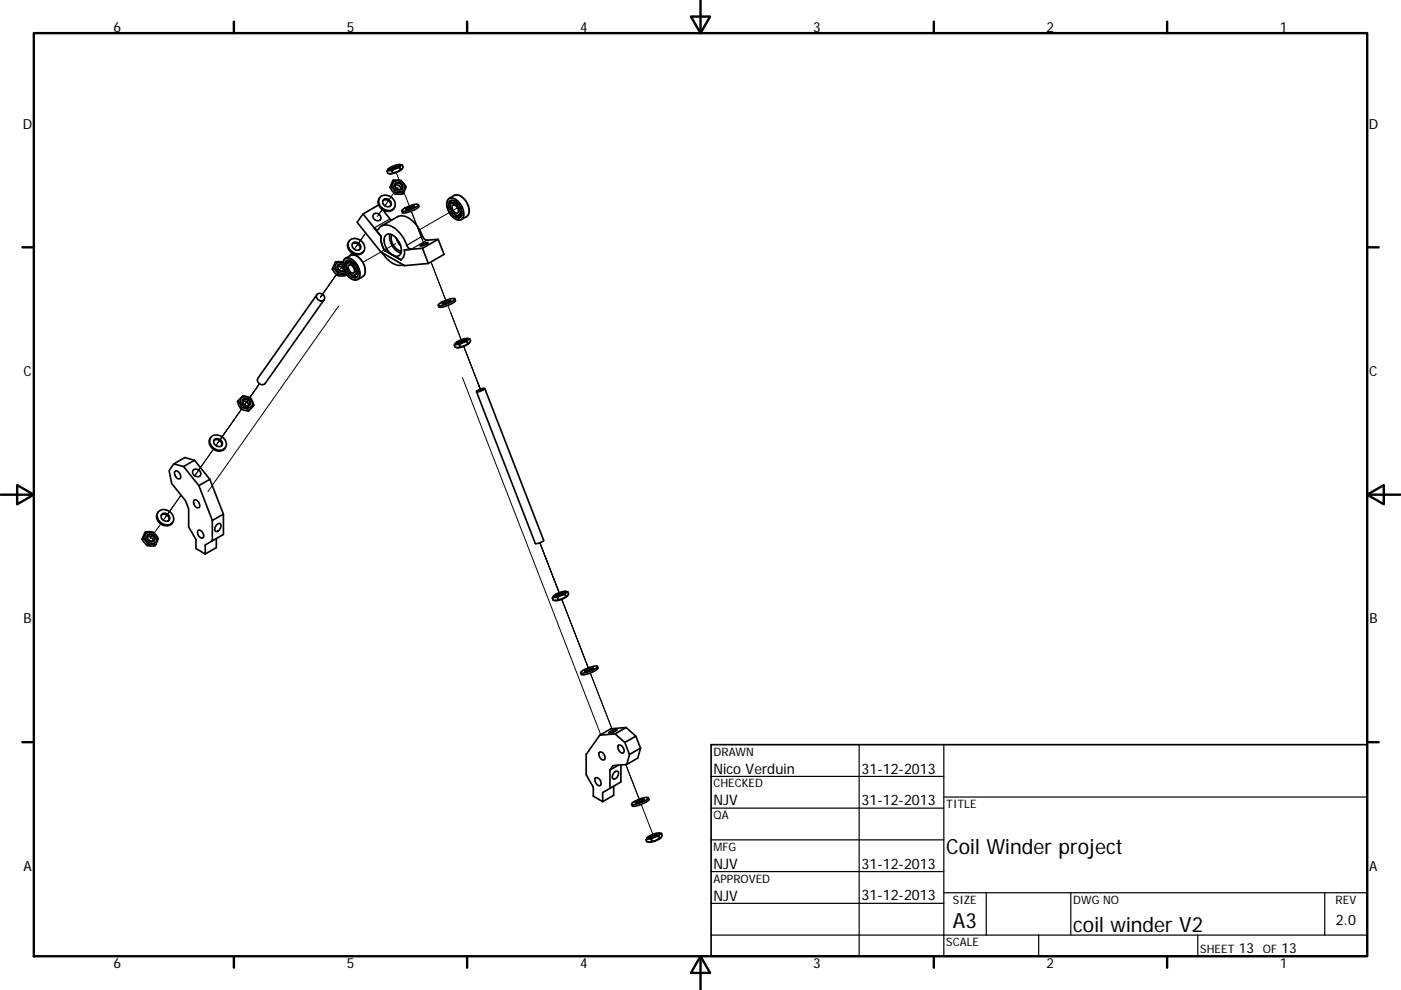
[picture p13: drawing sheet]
<svg xmlns="http://www.w3.org/2000/svg" width="297mm" height="210mm" viewBox="0 0 297 210" stroke-linecap="round" stroke-linejoin="round" font-family="sans-serif">
<defs><g id="words">
<g font-size="4.4">
<text x="200.6" y="181.2">Coil Winder project</text>
<text x="202" y="196.8">A3</text>
<text x="227.6" y="197.7">coil winder V2</text>
</g>
<g font-size="3.1">
<text x="151.3" y="164.1">Nico Verduin</text>
<text x="182.7" y="164.1">31-12-2013</text>
<text x="151.3" y="170.8">NJV</text>
<text x="182.7" y="170.8">31-12-2013</text>
<text x="151.3" y="184.3">NJV</text>
<text x="182.7" y="184.3">31-12-2013</text>
<text x="151.3" y="191">NJV</text>
<text x="182.7" y="191">31-12-2013</text>
<text x="283.2" y="196.3">2.0</text>
</g>
<g font-size="2.9">
<text x="24" y="6.8">6</text>
<text x="73.5" y="6.8">5</text>
<text x="123" y="6.8">4</text>
<text x="172.4" y="6.8">3</text>
<text x="221.9" y="6.8">2</text>
<text x="271.4" y="6.8">1</text>
<text x="4.8" y="27.3">D</text>
<text x="290.2" y="27.3">D</text>
<text x="4.9" y="79.8">C</text>
<text x="290.3" y="79.8">C</text>
<text x="5" y="132.2">B</text>
<text x="290.3" y="132.2">B</text>
<text x="4.9" y="184.7">A</text>
<text x="290.3" y="184.7">A</text>
<text x="262.7" y="202.2">13</text>
<text x="271.7" y="202.2">13</text>
<text x="24" y="205.2">6</text>
<text x="73.5" y="205.2">5</text>
<text x="123" y="205.2">4</text>
<text x="172.4" y="205.2">3</text>
<text x="221.9" y="205.2">2</text>
<text x="271.4" y="205.2">1</text>
</g>
<g font-size="2.5">
<text x="151.3" y="160.3">DRAWN</text>
<text x="151.3" y="167">CHECKED</text>
<text x="151.3" y="173.8">QA</text>
<text x="200.6" y="171.4">TITLE</text>
<text x="151.3" y="180.5">MFG</text>
<text x="151.3" y="187.2">APPROVED</text>
<text x="202.1" y="191.7">SIZE</text>
<text x="227.6" y="191.7">DWG NO</text>
<text x="283.2" y="191.7">REV</text>
<text x="200.6" y="200.7">SCALE</text>
<text x="254.5" y="202.2">SHEET</text>
<text x="267.7" y="202.2">OF</text>
</g>
</g></defs>
<g fill="none" stroke="#000" stroke-width=".21">
<path d="M84 36.6l3 7.7M84.4 39.7l-.2 .3M71.3 58.2l-3.3 4.8 3.3-4.7M72.2 57l.5-.7-.7 1M74.6 53.6l-.5 .7 .2-.3M75.5 52.3l2-2.9-2.4 3.5M80.2 45.6l.9-1.2-1.1 1.6M83.5 40.9l-1.9 2.8 .4-.6M83.9 51.7l-7 3.9M87 44.2v.1M89.6 51.1l-2.4-6.3 2.6 6.8M91.4 55.5l3.3 8.7"/>
<path d="M91.5 55.8l3.3 8.5M97 44.1l-8 4.6M71.8 64.9l-27.7 39.4M95 64.8l3 7.7M98.3 73.5l3.6 9.2M98.4 73.6l3.5 9.1M45.3 95.3l-4 5.6zM51.2 86.8l-5 7.2M51.2 86.8l-5.4 7.7zM55 81.4l-3.1 4.5M55 81.4l-2.9 4.2M98.1 80.1l29.3 75.7"/>
<path d="M101.2 81l.7 1.7M101.4 81.6l.5 1.1M34.1 111.1l-2.3 3.2M35 109.8l3.4-4.8-3.8 5.3M114.5 115.1l4.2 11.1M119.1 127.1l5.8 15.1M125.2 142.7l4.8 12.6zM135.7 170.1l-3-8 3 8M136 170.6l2.6 6.8"/>
</g>
<g fill="none" stroke="#000" stroke-width=".36">
<path d="M82.1 36.3l.3 .5 .9-.1M82.4 35.8l-.3 .5M82.5 35.7l1.5-.7a.54 .54 0 0 1 .9 .1 3.5 3.5 0 0 1-2.6 .8zM82.7 39.8l1.1 1.3M82.8 35.7l.9-.5a.43 .43 0 0 1 .7 0l-.9 .5a.47 .47 0 0 1-.8 0zM82.8 39.5l1.1 1.4M82.8 39.5l-.1 .3M83.1 36.2h-.6l-.4 .1M83.1 36.2l.2 .5M83.4 38.2l-.6 1.3M83.4 38.2h.2a1.92 1.92 0 0 1 2.4 1.6l-.4 1.1M83.4 38.2l-.7 1.6"/>
<path d="M83.5 38.5a1.4 1.4 0 0 1 1.8 .2 1.4 1.4 0 0 1 .2 1.7 1.4 1.4 0 0 1-1.7-.1 1.4 1.4 0 0 1-.3-1.8zM83.8 39.3a.92 .92 0 0 1 1.2 .8M83.9 38.8a.93 .93 0 0 1 1.2 .1 .93 .93 0 0 1 0 1.3 .97 .97 0 0 1-1.1-.2 .97 .97 0 0 1-.1-1.2zM83.9 39.1a.73 .73 0 0 1 1.1 0 .73 .73 0 0 1-.1 1.1 .82 .82 0 0 1-1-1.1zM84.4 35.3h-.8l-.7 .5M84.7 34.9l.6 .1M84.7 35.6l-1 .3-.6 .3M84.7 35.6l.2 .4M84.9 36l-.9 .5-.7 .2M85.3 35.8a3.9 3.9 0 0 1-2.7 1M85.3 35l-.4 .2-.2 .4M85.3 35l.1 .6-.5 .4"/>
<path d="M70.5 57.1l1.1 1.3M70.7 56.9l1 1.3M70.7 56.9l-.2 .2M71.2 55.5l1.5 .1M71.2 55.5l-.5 1.4M71.2 55.5l-.7 1.6M71.6 56.6a.87 .87 0 0 1 1.2 .8M71.7 58.2l1.6 .1M71.7 58.2l-.1 .2M72.7 56.1a.78 .78 0 0 0-1.2 .4 .78 .78 0 0 0 .7 1l.4 .1 .4-.2M72.7 55.8a1.06 1.06 0 0 0-1.5 .3 1.06 1.06 0 0 0 .4 1.5 1.43 1.43 0 0 0 1.6 .2M72.7 56.4a.66 .66 0 0 0-1.1 0 .66 .66 0 0 0 .5 1l.5 .1 .4-.2"/>
<path d="M73 55l1.3-.8a2.35 2.35 0 0 1 2.7 1.7l.4 1.3a1.44 1.44 0 0 1-.5 1.5l-1 .6a2.26 2.26 0 0 1-2.7-1.5l-.5-1.6v-.6zM73.2 55.5a1.43 1.43 0 0 1 2.2 .8 1.9 1.9 0 0 1 .1 2.6 2.15 2.15 0 0 1-2.3-1.9l-.2-1zM73.3 56l.3 1.2M73.3 56l.2 .3M73.3 58.3l-.1 .2h-.5l-1.1-.1M73.4 58.1l-.1 .2M73.6 55.9a1.03 1.03 0 0 1 1.5 .6 1.26 1.26 0 0 1 0 1.9 1.87 1.87 0 0 1-1.5-2.5zM73.6 55.2l-.3 .8M73.8 55.8a1.02 1.02 0 0 1 1.6 .4M73.9 55.4l.1-.2 .3 .3M74 57.8a1.81 1.81 0 0 0 1.7 1M74 57.8l.1 .1"/>
<path d="M74 51.1a1.96 1.96 0 0 0 .3 2.3 1.96 1.96 0 0 0 2.2 .5l.6-.6M74.1 51.1a1.94 1.94 0 0 1 2.4-.1 1.94 1.94 0 0 1 .6 2.4 1.94 1.94 0 0 1-2.4 0 1.94 1.94 0 0 1-.6-2.3zM74.1 56.2a1.1 1.1 0 0 1 .9 1.6M74.2 55.5h-.6l-.2 .3M74.7 51.7a1.06 1.06 0 0 1 1.2 .1 1.06 1.06 0 0 1 .4 1.1M74.8 55.5l-.2 .1M74.8 51.6a.98 .98 0 0 1 1.3 0 .98 .98 0 0 1 .1 1.4 1.04 1.04 0 0 1-1.2-.2 1.04 1.04 0 0 1-.2-1.2zM75.1 58.4l.3 .4M75.7 56.8l.1 .8M75.8 57.9l.2 .1M75.8 57.6l-.1 .4-.5 .3M75.8 57.6l.1 .3"/>
<path d="M75.9 57.3l-.1 .1M77 45.4l-1.3 1.7 5 6.3 5.1 2.9 5-.4M77 45.4l3.8 4.7M79.2 45.4a.94 .94 0 0 1 1.2 .1 .94 .94 0 0 1 .2 1.1 .94 .94 0 0 1-1.2 0 .94 .94 0 0 1-.2-1.2zM79.4 48.3a.57 .57 0 0 0 .5 .4 .57 .57 0 0 0 .5-.4 2.24 2.24 0 0 1 3.2 0 9.1 9.1 0 0 1 2.9 4.2l.7 .4-1.5 .1M80.3 43.5l-3.3 1.9M80.5 41.9a1.9 1.9 0 0 0 .6 2.5 1.9 1.9 0 0 0 2.5-.3M80.7 41.7a1.97 1.97 0 0 1 2.3 .2 1.97 1.97 0 0 1 .5 2.3 1.99 1.99 0 0 1-2.3 0 1.99 1.99 0 0 1-.8-2.1zM80.8 50.1a4.6 4.6 0 0 0 .8 3M80.9 53.5l.2 .2a4.5 4.5 0 0 0 4.6 2.6M80.9 47.9l3.3-1.9a3 3 0 0 1 3.6 1.2 7.4 7.4 0 0 1 1.8 3M81.1 44.4l1.9 2.3"/>
<path d="M81.2 42.5a1.05 1.05 0 0 1 1.2 .1 1.05 1.05 0 0 1 .4 1.1M81.3 42.4a.98 .98 0 0 1 1.3 .1 .98 .98 0 0 1 .1 1.2 1.01 1.01 0 0 1-1.2-.1 1.01 1.01 0 0 1-.2-1.2zM81.6 53.1l3.4 2M81.8 49.9a1.81 1.81 0 0 1 2.5 1 2.77 2.77 0 0 1 .4 3.3 2.04 2.04 0 0 1-2.6-1.2 2.63 2.63 0 0 1-.3-3.1zM82.7 49.7a3.7 3.7 0 0 0 2.3 4M83.1 49.8a2.86 2.86 0 0 0 2 3.5M83.9 40.9h1.7M83.9 40.9l-.1 .2M84 50.5l.4 1 .5 .6M85 55.1h.1M85.3 44.5a5 5 0 0 1 3.4-1.1 4.6 4.6 0 0 1-3.5 1.3zM85.6 40.9l-.2 .3-1.6-.1"/>
<path d="M85.7 53a2.09 2.09 0 0 1-.7 2.1M86.1 44.3l.9-.5a.59 .59 0 0 1 .8 0l-1.2 .6-.5 .1zM87.4 44.1l-.9 .3M88.7 43.4a.7 .7 0 0 1-.6 1l-1.8 .7a.68 .68 0 0 1-1.1-.4M89.1 52.1l.9-.5 .8-.1a2 2 0 0 1-1.7 .6zM89.6 50.1a1.14 1.14 0 0 0 .9 .8l2.4-.1 1.2 3.2-3.3 1.9M89.6 52.7l-3.9 .3M89.6 52.7l1.2 3.2M92.9 50.8l-3.3 1.9M95 42.3l1.3-.9a2.26 2.26 0 0 1 2.7 1.5 2.27 2.27 0 0 1-.1 3.1l-1 .6a2.35 2.35 0 0 1-2.8-1.7l-.4-1.6zM95.3 42.7a1.6 1.6 0 0 1 2.2 1 1.69 1.69 0 0 1-.1 2.5 2.63 2.63 0 0 1-2.3-3zM95.5 44.1l.1 .2"/>
<path d="M95.5 42.7l.3 .4a1.05 1.05 0 0 1 1.5 .4M95.6 44.3v.1M95.6 43.2a1.26 1.26 0 0 1 1.8 1 .91 .91 0 0 1-.4 1.5 1.98 1.98 0 0 1-1.4-2.5zM95.6 42.5a1.53 1.53 0 0 0-.1 1.8M96 45.1l.8 .7M96.1 43.5a1.12 1.12 0 0 1 .9 1.6M96.5 42.7v.1M96.5 42.7h.1M96.6 42.8l.2 .1M96.6 45.6l.2 .2M96.8 45.8l.9 .2M96.9 43l.1 .1"/>
<path d="M97.6 45.4l-.2 .4-.5 .1M97.7 45.3l.1 .4-.2-.1M97.7 44.1a1.01 1.01 0 0 1-.5 1.5M97.7 44.1v.1M98 44.9l-.2 .1M67.2 62.5l-12.5 17.7a.98 .98 0 0 0 .3 1.2 .98 .98 0 0 0 1.2-.1l12.5-17.7M67.3 62.4a.96 .96 0 0 1 1.2 .1 .96 .96 0 0 1 .1 1.2 .97 .97 0 0 1-1.2-.1 .97 .97 0 0 1-.1-1.2zM93 64.5a4.9 4.9 0 0 1 3.4-1.1 4.8 4.8 0 0 1-3.5 1.4zM93.8 64.4l.7-.5 1-.2a.46 .46 0 0 1-.5 .5l-.4 .1a.57 .57 0 0 1-.8 .1zM95.2 64.1l-.9 .3M96.3 73.2a.78 .78 0 0 0 1.1 .4l.2-.1M96.4 63.4a.7 .7 0 0 1-.6 1l-1.8 .7a.71 .71 0 0 1-1.1-.4"/>
<path d="M96.6 72.7a3.5 3.5 0 0 1 2.5-.8 3.4 3.4 0 0 1-2.5 .9zM96.7 72.7l-.4 .5M97.1 72.5l.9-.4a.46 .46 0 0 1 .7 0l-1.3 .6h-.4zM97.4 73.1l-.6-.1-.5 .2M97.4 73.1l.2 .4M98.6 72.2h-.7l-.7 .5M99 71.8l.6 .1M99 72.5l-.8 .2-.8 .4M99 72.5l.2 .4M99.2 72.9l-.8 .4-.8 .2M99.5 72.7a3.7 3.7 0 0 1-2.7 1M99.6 71.9l-.3 .1-.3 .5"/>
<path d="M99.6 71.9l.1 .6-.5 .4M36.8 98.4l-.9 1.4 .5 2.8 2.9 3.6 .7 1.7v3.9l1.5 2.6v2l2 1.1M37.2 99.9a1.08 1.08 0 0 1 .9 1.6 1.1 1.1 0 0 1-.9-1.6zM38.9 99l3.3 4M41 99.7a.93 .93 0 0 1 1.3 .1 .93 .93 0 0 1 0 1.2 .97 .97 0 0 1-1.2-.2 .97 .97 0 0 1-.1-1.1zM41.2 97.6l3.3 4.1M41.2 97.6l-2-.6-2.4 1.4 2.1 .6M41.2 97.6l-2.3 1.4M44.7 92.8a1.84 1.84 0 0 0 1.4 2.9 1.45 1.45 0 0 0 1.7-.7M44.9 92.6a2.01 2.01 0 0 1 2.2 .1 2.01 2.01 0 0 1 .7 2.1 1.94 1.94 0 0 1-2 .6 1.94 1.94 0 0 1-1.3-1.6v-.7zM45.4 93.4a1.05 1.05 0 0 1 1.1 0 1.05 1.05 0 0 1 .4 1.2M45.5 93.2a.99 .99 0 0 1 1.3 .1 .99 .99 0 0 1 .1 1.3 1.02 1.02 0 0 1-1.2-.2 1.02 1.02 0 0 1-.2-1.2z"/>
<path d="M50.5 85l-.1 .2 .7 1.5M50.5 85l.7 1.5M50.5 85l.4-.5a.92 .92 0 0 1 1.5-.4 1.99 1.99 0 0 1 1.4 1.8M51.1 86.7l1.6 .5M51.2 86.5l-.1 .2M51.2 86.5l1.6 .5M51.2 84.4a1.4 1.4 0 0 1 1.7 .1 1.4 1.4 0 0 1 .4 1.7 1.39 1.39 0 0 1-1.8-.1 1.39 1.39 0 0 1-.3-1.7zM51.5 84.8a.91 .91 0 0 1 1.3 0 .91 .91 0 0 1 0 1.3 1.01 1.01 0 0 1-1.1-.2 1.01 1.01 0 0 1-.2-1.1zM51.5 85.2a.86 .86 0 0 1 1.2 .8M51.6 84.8a.74 .74 0 0 1 1.1 .2 .74 .74 0 0 1-.3 1.1 .8 .8 0 0 1-.8-.4 .8 .8 0 0 1 0-.9zM52.8 87l-.1 .2M53.8 85.9l-1 1.1"/>
<path d="M53.8 85.9l-1.1 1.3M101.2 82.9l.9-.5h.7a1.98 1.98 0 0 1-1.8 .6zM102.8 82.4l12.5 32.2-.9 .6-.9 .1-12.5-32.2M30.1 114.4l1.1 1.3M30.3 114.1l-.2 .3M30.3 114.1l1.1 1.4M30.9 112.8l-.6 1.3M30.9 112.8h.2a1.9 1.9 0 0 1 2.4 1.6l-.5 1.1M30.9 112.8l-.8 1.6M31 113.1a1.41 1.41 0 0 1 1.7 .2 1.41 1.41 0 0 1 .3 1.7 1.4 1.4 0 0 1-1.7-.1 1.4 1.4 0 0 1-.3-1.8zM31.3 113.9a.86 .86 0 0 1 1.1 .8M31.3 113.4a.96 .96 0 0 1 1.2 .1 .96 .96 0 0 1 .2 1.2 .96 .96 0 0 1-1.2-.1 .96 .96 0 0 1-.2-1.2z"/>
<path d="M31.4 113.6a.77 .77 0 0 1 1 .1 .77 .77 0 0 1 0 1 .82 .82 0 0 1-.9-.2 .82 .82 0 0 1-.1-.9zM31.4 115.5l-.2 .2M31.4 115.5h1.6M33 115.5l-.2 .3-1.6-.1M33.5 108.6a1.93 1.93 0 0 0 .1 2.1 1.93 1.93 0 0 0 1.9 .8l.6-.2 .5-.5M33.6 108.6a1.98 1.98 0 0 1 2.3-.1 1.98 1.98 0 0 1 .8 2.2 1.92 1.92 0 0 1-2.5 .3 1.92 1.92 0 0 1-.6-2.4zM34.2 109.2a1.07 1.07 0 0 1 1.2 .1 1.07 1.07 0 0 1 .4 1.1M34.3 109.1a.97 .97 0 0 1 1.3 0 .97 .97 0 0 1 .1 1.4 1.05 1.05 0 0 1-1.2-.2 1.05 1.05 0 0 1-.2-1.2zM41.2 106.1a1.07 1.07 0 0 1 1 1.6 1.09 1.09 0 0 1-1-1.6zM42 112.5a1.06 1.06 0 0 1 1 1.6 1.05 1.05 0 0 1-1-1.6zM42.2 103l2.8 7.4M44.5 101.7l-2.3 1.3"/>
<path d="M44.5 101.7l2.9 7.4M45 114.7l-1.5 .9v1.9M45 110.4v4.3M45 110.4l2.4-1.3v4.3l-2.4 1.3M45.9 114.3v1.9l-2.4 1.3M45.9 111.3a.54 .54 0 0 1 .8-.2 .54 .54 0 0 1 .1 .9 .76 .76 0 0 1-1.3 .5v-.5zM117.1 126.9l.4 .4 .9-.1M117.5 126.3l-.4 .6M117.5 126.3a3.6 3.6 0 0 1 2.4-.8 3.3 3.3 0 0 1-2.5 1zM117.9 126.2l.9-.5a.44 .44 0 0 1 .7 0l-.9 .5a.47 .47 0 0 1-.8 .1zM118.2 126.8l-.6-.1-.5 .2M118.2 126.8l.2 .4"/>
<path d="M119.4 125.8l-.7 .1-.7 .5M119.8 125.4l.6 .1M119.8 126.1l-1 .3-.6 .4M119.8 126.1l.2 .4M120 126.5l-1 .6-.6 .1M120.3 126.3a3.8 3.8 0 0 1-2.7 1.1M120.4 125.5l-.4 .3-.2 .3M120.4 125.5l.1 .4-.1 .4-.4 .2M123.2 142.6a5.5 5.5 0 0 1 3.4-1.3 2.54 2.54 0 0 1-1.8 1.2l-.5 .1a.89 .89 0 0 1-1.2 0zM124 142.3l1-.5 .8-.2a2.04 2.04 0 0 1-1.8 .7zM125.4 142l-.9 .4M126.6 141.4a.69 .69 0 0 1-.6 .9l-1.7 .7a.72 .72 0 0 1-1.2-.3"/>
<path d="M127.1 159.5a1.08 1.08 0 0 1 1 1.6 1.07 1.07 0 0 1-1-1.6zM127.2 155.9l-2.9 4.1v4.3l1.5 2.7v1.9l2 1.1M129.1 155.4l.6-.4 1.1-.3a.45 .45 0 0 1-.6 .5l-.3 .2a.48 .48 0 0 1-.8 0zM130.4 155.7l2.1 1.8M130.4 155.7l-3.2 .2M131.1 158.1a1.01 1.01 0 0 1 1.3 1.2 .55 .55 0 0 1-.6 .4 .55 .55 0 0 1-.5-.4l-.3-.7zM132.5 157.5l1 2.5M132.8 154.3l-2.4 1.4M132.8 154.3l-3.3 .3-2.3 1.3M132.8 154.3l2 1.8M134.8 156.1l-2.3 1.4M134.8 156.1l1 2.6"/>
<path d="M135.8 158.7l-2.3 1.3M135.8 158.7l-.6 2.1-2.3 1.3M150.8 157.9h139.1v44.9h-139.1zM126.3 165a1.03 1.03 0 0 1 1 .5 1.03 1.03 0 0 1-.1 1.1 1.15 1.15 0 0 1-.9-1.6zM129.3 167.2l-1.5 .9v1.9M129.3 163.3v3.9M130.1 166.8v1.9l-2.3 1.3M130.3 163.7a.51 .51 0 0 1 .8 0 .51 .51 0 0 1-.1 .8 .69 .69 0 0 1-.4 .6 .69 .69 0 0 1-.7-.1 1.31 1.31 0 0 1 .4-1.3zM131.1 162.3l-1.8 1M131.7 162.2l-.1 3.7-2.3 1.3M132.9 162.1l-2.9 .3-.7 .9M133.5 160l-.6 2.1"/>
<path d="M134.1 170.3a4.9 4.9 0 0 1 3.4-1.1 5.2 5.2 0 0 1-3.6 1.4zM134.9 170.1l1-.5a.44 .44 0 0 1 .7 0l-1 .6a.62 .62 0 0 1-.8 0zM136.2 169.9l-.9 .3M137 178.1l.1 .4 .4 .1 .7-.2M137.3 177.6a3.7 3.7 0 0 1 2.5-.8 3.2 3.2 0 0 1-2.6 .9zM137.3 177.6l-.3 .5M137.5 169.2a.68 .68 0 0 1-.7 1l-1.7 .7a.69 .69 0 0 1-1.2-.3M137.7 177.4l.9-.4a.47 .47 0 0 1 .8 0l-1 .5a.43 .43 0 0 1-.7 0zM138.1 178l-.6-.1-.5 .2M138.1 178l.1 .4M139.3 177.1l-.9 .1-.5 .4M139.7 176.7l.5 .1"/>
<path d="M139.7 177.4l-1.1 .3-.5 .3M139.7 177.4l.2 .4M139.9 177.8l-.8 .4-.9 .2M140.2 177.6l-1 .7-1.7 .3M140.2 176.8l-.3 .1-.2 .5M140.2 176.8l.2 .5-.5 .5"/>
</g>
<g fill="none" stroke="#000" stroke-width=".25">
<path d="M73.1 55a1.79 1.79 0 0 1 2.4 .9 2.43 2.43 0 0 1 .2 3.4 2.4 2.4 0 0 1-2.6-1.8 2.25 2.25 0 0 1 0-2.5zM73.3 54.8a2.23 2.23 0 0 1 2.5 1.3 2.49 2.49 0 0 1 .1 3.2M73.9 56.3a1.1 1.1 0 0 1 1.3 1.2 .5 .5 0 0 1-.4 .5 .5 .5 0 0 1-.5-.3 1.36 1.36 0 0 1-.4-1.4zM74.1 56.2a1.05 1.05 0 0 0 .9 1.6M74.3 54.2a2.1 2.1 0 0 1 2.5 1.3 2.46 2.46 0 0 1 .1 3.2M82.7 46.4l-3.3 1.9M89.6 50.1l-3.3 1.9M90.5 50.9l-3.3 2M95.1 42.3a1.72 1.72 0 0 1 2.4 .9 2.78 2.78 0 0 1 .4 3.2 1.88 1.88 0 0 1-2.4-1 2.7 2.7 0 0 1-.4-3.1zM95.3 42.1a2.21 2.21 0 0 1 2.5 1.3 2.59 2.59 0 0 1 .2 3.1l-.1 .1M95.9 43.5a1.08 1.08 0 0 1 1.1 .6 1.08 1.08 0 0 1-.1 1.2 1.23 1.23 0 0 1-1-1.8zM96.1 43.5a1.08 1.08 0 0 0 .9 1.6"/>
<path d="M96.3 41.4a2.56 2.56 0 0 1 2.8 2 2.06 2.06 0 0 1-.2 2.6M182.2 157.9v44.9M200.1 157.9v44.9M150.8 164.7h49.3M150.8 171.4h49.3M150.8 178.1h49.3M200.1 169.1h89.8M150.8 184.9h49.3M150.8 191.6h49.3M150.8 198.3h139.1M200.1 189.4h89.8M209.1 189.4v8.9"/>
<path d="M220.2 198.3v4.5M227 189.4v8.9M254 198.3v4.5M280.9 189.4v8.9"/>
</g>
<g fill="#000">
<circle cx="74.3" cy="55.5" r=".18"/>
<circle cx="75.5" cy="58.8" r=".18"/>
<circle cx="75.8" cy="57.6" r=".18"/>
<circle cx="81.6" cy="53.1" r=".18"/>
<circle cx="95.6" cy="42.6" r=".18"/>
<circle cx="96.8" cy="45.8" r=".18"/>
<circle cx="97.7" cy="45.4" r=".18"/>
<circle cx="97.7" cy="45.3" r=".18"/>
</g>
<g fill="none" stroke="#000" stroke-width=".51">
<path d="M148.5 0v7M7.2 7h282.7v195.8h-282.7zM49.6 4.6v2.4M99 4.6v2.4M146.5 3.5h4.1l-2.1 3.5zM198 4.6v2.4M247.5 4.6v2.4M4.7 52.5h2.5M289.9 52.5h2.4M.1 104.9h7.1M3.6 102.9l3.6 2-3.6 2.1zM289.9 104.9l3.5-2v4.1z"/>
<path d="M289.9 104.9h7M4.7 157.4h2.5M289.9 157.4h2.4M49.6 202.8v2.5M99 202.8v2.5M148.5 202.8l2.1 3.6h-4.1zM148.5 202.8v7.1M198 202.8v2.5M247.5 202.8v2.5"/>
</g>
<use href="#words"/>
</svg>
